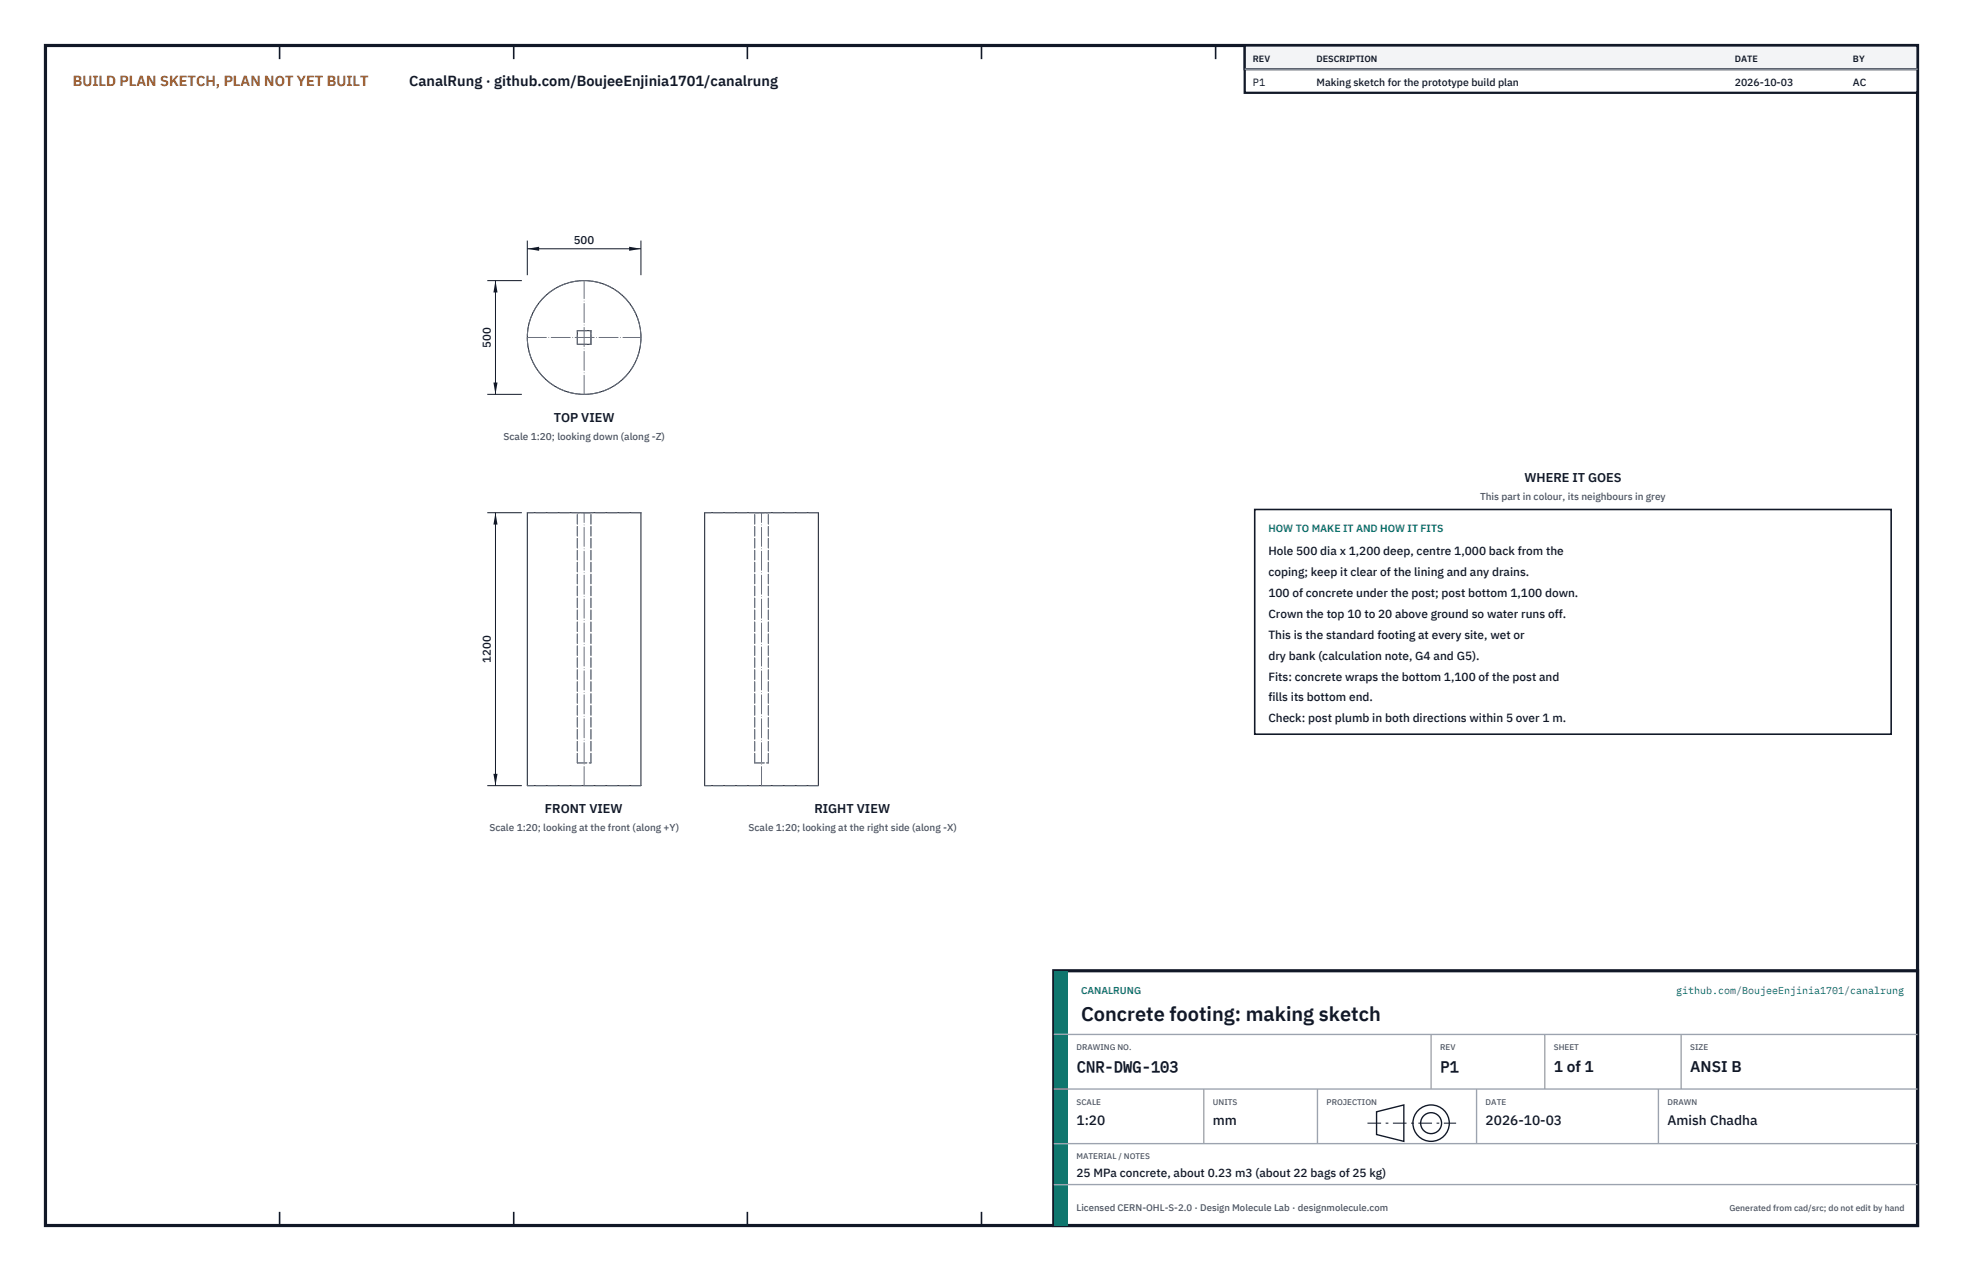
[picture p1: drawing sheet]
<svg xmlns="http://www.w3.org/2000/svg" width="432mm" height="279mm" viewBox="0 0 432 279" stroke-linecap="round" stroke-linejoin="round" font-family="sans-serif">
<defs><g id="words">
<text font-size="4.4" fill="#111827" x="237.8" y="224.4">Concrete footing: making sketch</text>
<g font-size="3.4" fill="#111827">
<text x="236.8" y="235.6">CNR-DWG-103</text>
<text x="316.8" y="235.6">P1</text>
<text x="341.8" y="235.6">1 of 1</text>
<text x="371.8" y="235.6">ANSI B</text>
</g>
<text font-size="3.2" fill="#b45309" x="16" y="19">BUILD PLAN SKETCH, PLAN NOT YET BUILT</text>
<text font-size="3.2" fill="#111827" x="90" y="19">CanalRung · github.com/BoujeeEnjinia1701/canalrung</text>
<g font-size="3" fill="#111827">
<text x="236.8" y="247.2">1:20</text>
<text x="266.8" y="247.2">mm</text>
<text x="326.8" y="247.2">2026-10-03</text>
<text x="366.8" y="247.2">Amish Chadha</text>
</g>
<g font-size="2.8" fill="#111827">
<text x="121.8" y="92.7">TOP VIEW</text>
<text x="335.3" y="106">WHERE IT GOES</text>
<text x="119.9" y="178.7">FRONT VIEW</text>
<text x="179.2" y="178.7">RIGHT VIEW</text>
</g>
<g font-size="2.6" fill="#111827">
<text x="279" y="122">Hole 500 dia x 1,200 deep, centre 1,000 back from the</text>
<text x="279" y="126.6">coping; keep it clear of the lining and any drains.</text>
<text x="279" y="131.2">100 of concrete under the post; post bottom 1,100 down.</text>
<text x="279" y="135.8">Crown the top 10 to 20 above ground so water runs off.</text>
<text x="279" y="140.4">This is the standard footing at every site, wet or</text>
<text x="279" y="145">dry bank (calculation note, G4 and G5).</text>
<text x="279" y="149.6">Fits: concrete wraps the bottom 1,100 of the post and</text>
<text x="279" y="154.2">fills its bottom end.</text>
<text x="279" y="158.8">Check: post plumb in both directions within 5 over 1 m.</text>
<text x="236.8" y="258.8">25 MPa concrete, about 0.23 m3 (about 22 bags of 25 kg)</text>
</g>
<g font-size="2.5" fill="#111827">
<text x="126.2" y="53.7">500</text>
<text x="108" y="76.5" transform="rotate(-90 108 76.5)">500</text>
<text x="108" y="145.7" transform="rotate(-90 108 145.7)">1200</text>
</g>
<g font-size="2.3" fill="#111827">
<text x="275.6" y="18.8">P1</text>
<text x="289.6" y="18.8">Making sketch for the prototype build plan</text>
<text x="381.6" y="18.8">2026-10-03</text>
<text x="407.6" y="18.8">AC</text>
</g>
<text font-size="2.3" fill="#0f766e" x="279" y="117">HOW TO MAKE IT AND HOW IT FITS</text>
<g font-size="2.2" fill="#4b5563">
<text x="110.7" y="96.7">Scale 1:20; looking down (along -Z)</text>
<text x="325.6" y="110">This part in colour, its neighbours in grey</text>
<text x="107.7" y="182.7">Scale 1:20; looking at the front (along +Y)</text>
<text x="164.7" y="182.7">Scale 1:20; looking at the right side (along -X)</text>
</g>
<g font-size="2.2" fill="#0f766e">
<text x="237.8" y="218.4">CANALRUNG</text>
<text x="368.7" y="218.4">github.com/BoujeeEnjinia1701/canalrung</text>
</g>
<text font-size="2.1" fill="#4b5563" x="236.8" y="266.2">Licensed CERN-OHL-S-2.0 · Design Molecule Lab · designmolecule.com</text>
<g font-size="2" fill="#111827">
<text x="275.6" y="13.6">REV</text>
<text x="289.6" y="13.6">DESCRIPTION</text>
<text x="381.6" y="13.6">DATE</text>
<text x="407.6" y="13.6">BY</text>
</g>
<text font-size="1.9" fill="#4b5563" x="380.4" y="266.2">Generated from cad/src; do not edit by hand</text>
<g font-size="1.8" fill="#4b5563">
<text x="236.8" y="230.8">DRAWING NO.</text>
<text x="316.8" y="230.8">REV</text>
<text x="341.8" y="230.8">SHEET</text>
<text x="371.8" y="230.8">SIZE</text>
<text x="236.8" y="242.8">SCALE</text>
<text x="266.8" y="242.8">UNITS</text>
<text x="291.8" y="242.8">PROJECTION</text>
<text x="326.8" y="242.8">DATE</text>
<text x="366.8" y="242.8">DRAWN</text>
<text x="236.8" y="254.8">MATERIAL / NOTES</text>
</g>
</g></defs>
<path d="M10 10h411.8v259.4h-411.8z" fill="none" stroke="#111827" stroke-width=".7" stroke-linecap="butt"/>
<g fill="none" stroke="#111827" stroke-width=".35">
<path d="M61.5 10v3M113 10v3M164.4 10v3M215.9 10v3M267.4 10v3M318.9 10v3M370.3 10v3M61.5 266.4v3M113 266.4v3M164.4 266.4v3M215.9 266.4v3M267.4 266.4v3"/>
<path d="M318.9 266.4v3M370.3 266.4v3"/>
</g>
<g fill="none" stroke="#111727" stroke-width=".22">
<path d="M127 72.7h3v3h-3zM116 112.7h25v60h-25zM155 112.7h25v60h-25z"/>
<circle cx="128.5" cy="74.2" r="12.5"/>
</g>
<g fill="none" stroke="#6a7180" stroke-width=".22" stroke-dasharray="2.1 .5">
<path d="M127 75.7h3M127 72.7h3M127 75.7v-3M130 75.7v-3M130 112.7h-3M141 112.7h-25M166 112.7h3M180 112.7h-25M127 167.7v-55M127 167.7h3M130 167.7v-55M141 172.7h-25"/>
<path d="M166 167.7v-55M166 167.7h3M169 167.7v-55M180 172.7h-25"/>
<circle cx="128.5" cy="74.2" r="12.5"/>
</g>
<path d="M116 74.2h25M128.5 86.7v-25M128.5 172.7v-60M167.5 172.7v-60" fill="none" stroke="#6a7180" stroke-width=".22" stroke-dasharray="4.2 .5 0 .5"/>
<path d="M116 52.9v7.6M116 54.7h25M141 52.9v7.6" fill="none" stroke="#111827" stroke-width=".22"/>
<path d="M116 54.7l2.6-.5v.9zM138.4 54.2v.9l2.6-.4z" fill="#111827"/>
<path d="M107.2 61.7h7.6M109 61.7v25M107.2 86.7h7.6" fill="none" stroke="#111827" stroke-width=".22"/>
<path d="M109 61.7l-.5 2.6h.9zM108.5 84.1h.9l-.4 2.6z" fill="#111827"/>
<path d="M107.2 112.7h7.6M109 112.7v60M107.2 172.7h7.6" fill="none" stroke="#111827" stroke-width=".22"/>
<path d="M109 112.7l-.5 2.6h.9zM108.5 170.1h.9l-.4 2.6z" fill="#111827"/>
<path d="M276 112h140v49.4h-140z" fill="#fff" stroke="#111827" stroke-width=".35"/>
<path d="M273.8 10h148v10.4h-148z" fill="#fff" stroke="#111827" stroke-width=".5"/>
<path d="M273.8 10h148v5.2h-148z" fill="#f3f4f6" stroke="#111827" stroke-width=".5"/>
<path d="M273.8 15.2h148" fill="none" stroke="#9ca3af" stroke-width=".3"/>
<path d="M231.8 213.4h190v56h-190z" fill="#fff" stroke="#111827" stroke-width=".7" stroke-linecap="butt"/>
<path d="M231.8 213.4h3v56h-3z" fill="#0f766e"/>
<path d="M231.8 227.4h190M231.8 239.4h190M264.8 239.4v12M289.8 239.4v12M314.8 227.4v12M324.8 239.4v12M339.8 227.4v12M364.8 239.4v12M369.8 227.4v12M231.8 251.4h190M231.8 260.4h190" fill="none" stroke="#9ca3af" stroke-width=".3"/>
<g fill="none" stroke="#111827" stroke-width=".3">
<path d="M302.8 244.4l6-1.5v8l-6-1.5z"/>
<circle cx="314.8" cy="246.9" r="4"/>
<circle cx="314.8" cy="246.9" r="2.3"/>
</g>
<path d="M300.8 246.9h19.5" fill="none" stroke="#111827" stroke-width=".22" stroke-dasharray="3 1 .6 1" stroke-linecap="butt"/>
<use href="#words"/>
</svg>
